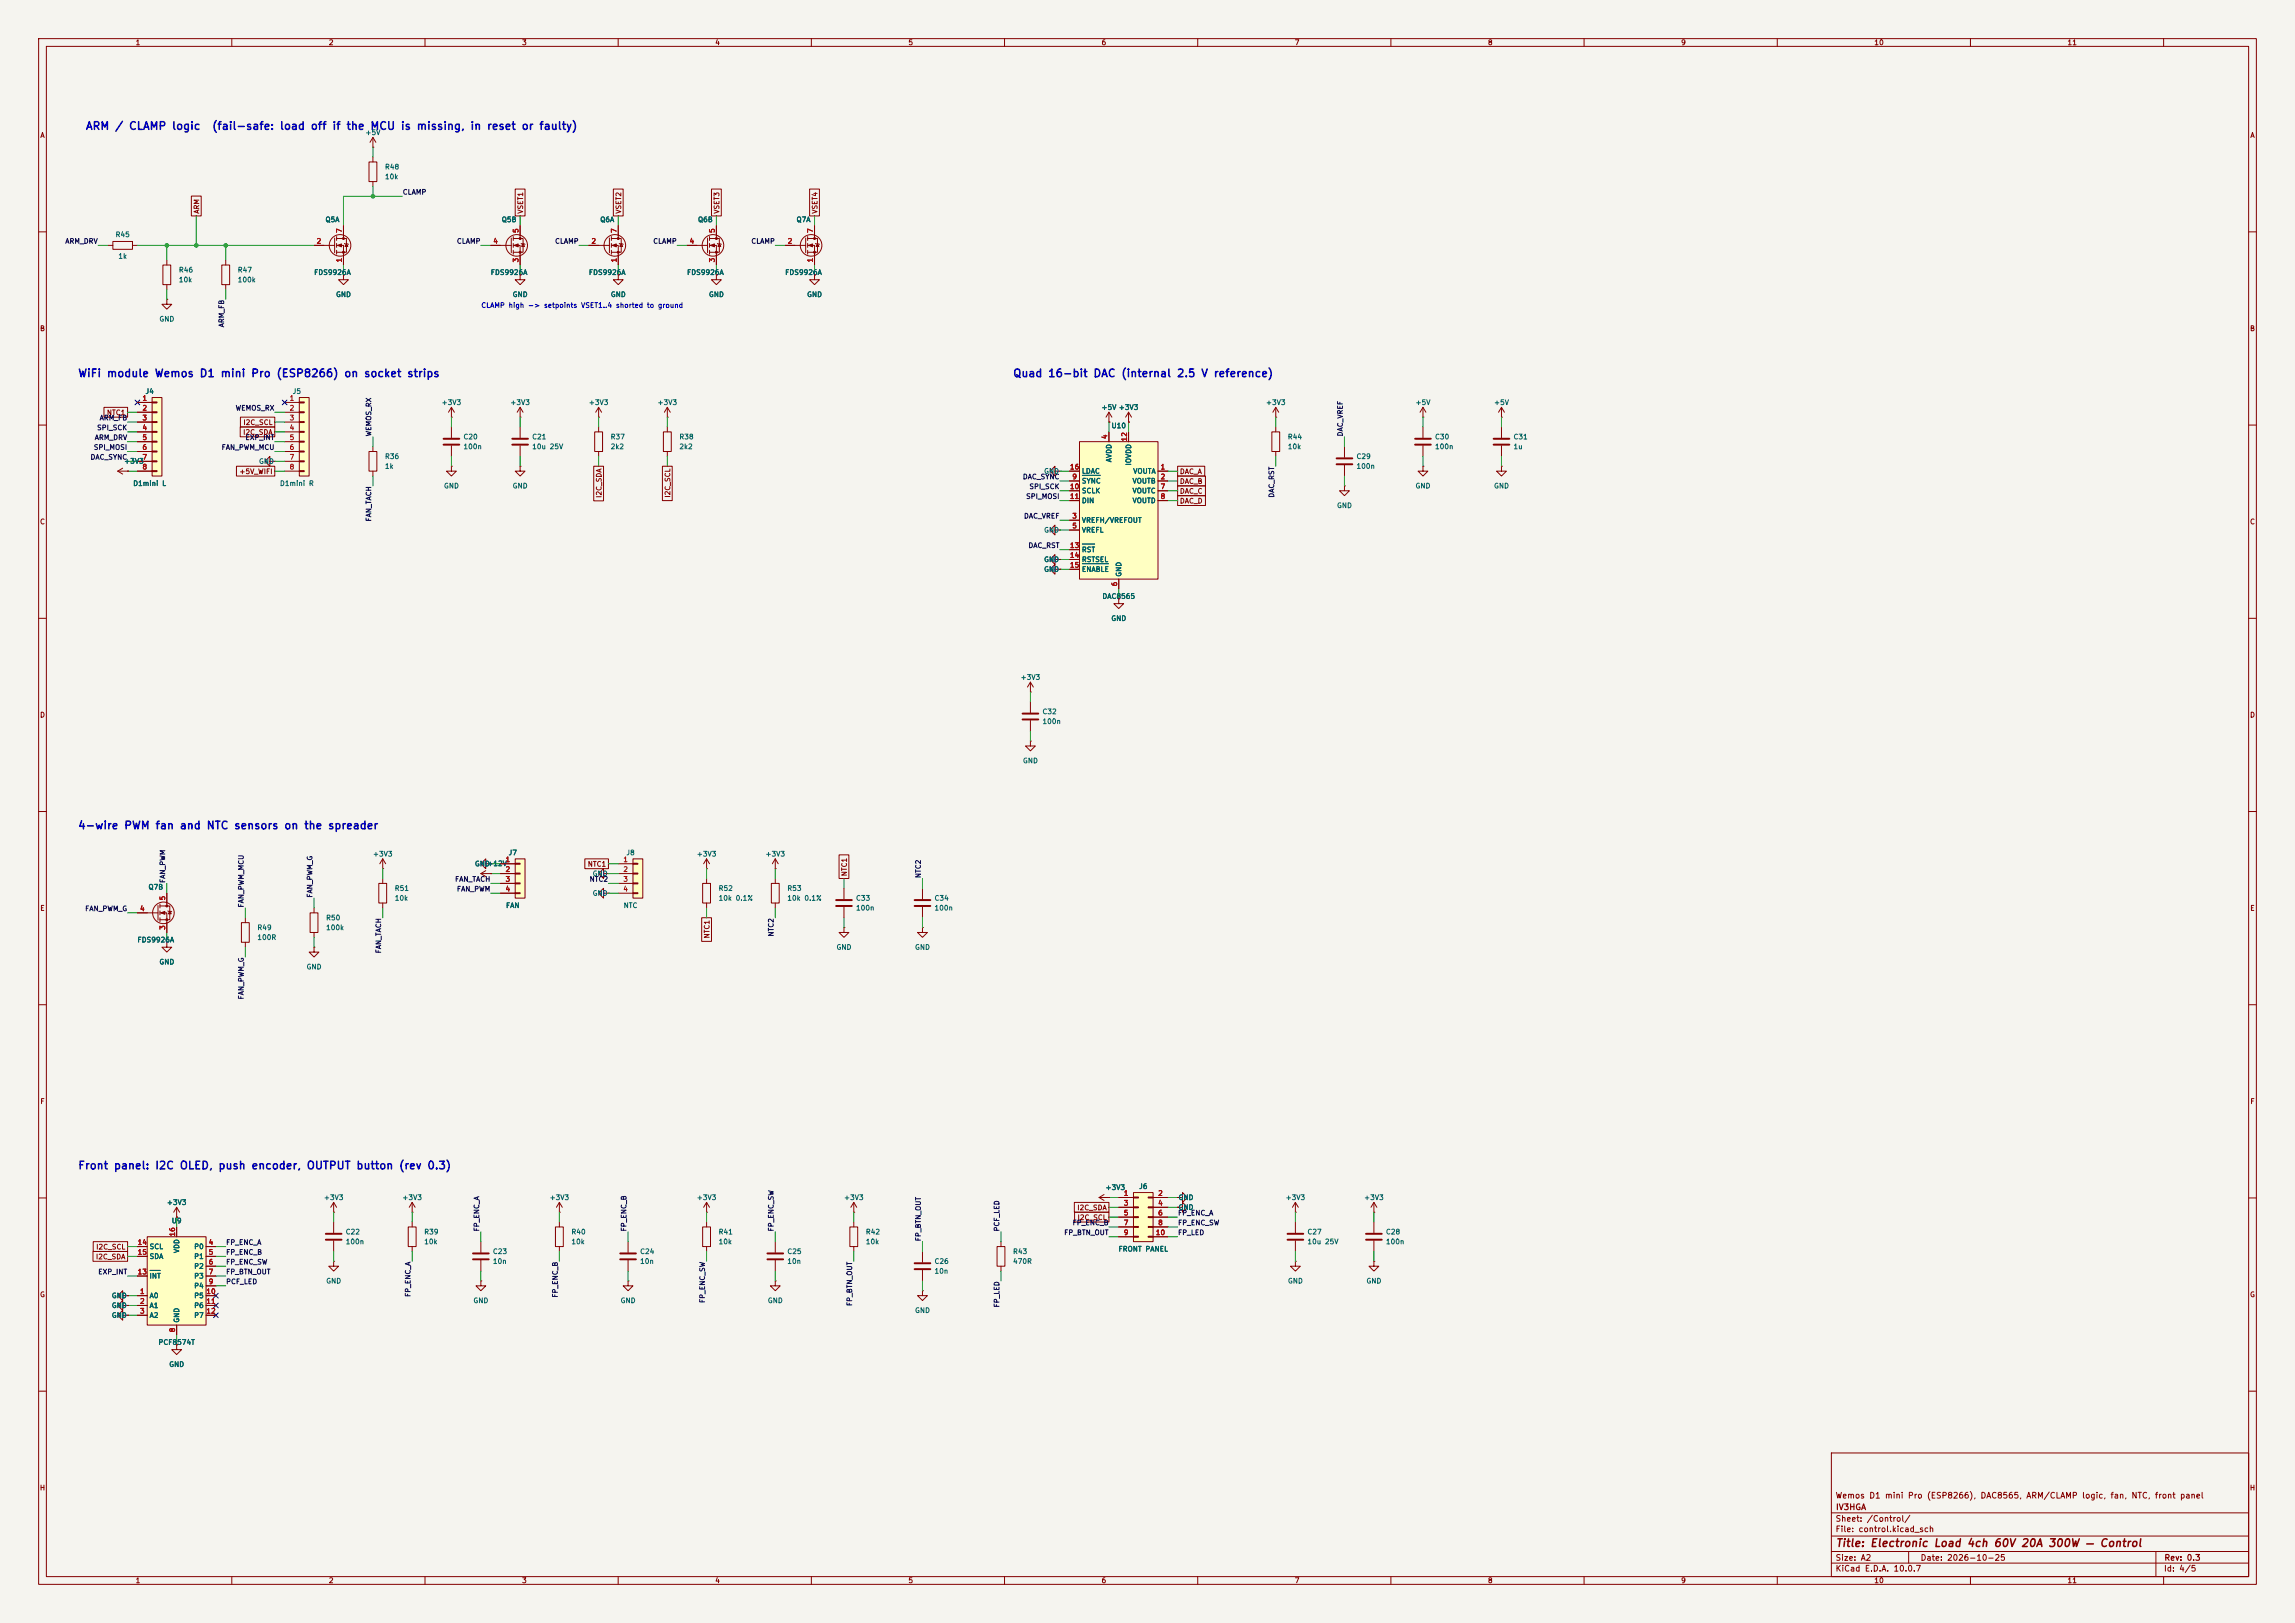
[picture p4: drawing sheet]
<svg xmlns="http://www.w3.org/2000/svg" width="594mm" height="420mm" viewBox="0 0 594 420" stroke-linecap="round" stroke-linejoin="round" font-family="sans-serif">
<defs><g id="words">
<g font-size="2" fill="#0000c2">
<text x="22.1" y="34.1">ARM / CLAMP logic</text>
<text x="54.7" y="34.1">(fail-safe: load off if the MCU is missing, in reset or faulty)</text>
<text x="20.1" y="98.1">WiFi module Wemos D1 mini Pro (ESP8266) on socket strips</text>
<text x="262.1" y="98.1">Quad 16-bit DAC (internal 2.5 V reference)</text>
<text x="20.1" y="215.1">4-wire PWM fan and NTC sensors on the spreader</text>
<text x="20.1" y="303.1">Front panel: I2C OLED, push encoder, OUTPUT button (rev 0.3)</text>
</g>
<text font-size="2" fill="#840000" x="475" y="400.8">Title: Electronic Load 4ch 60V 20A 300W — Control</text>
<g font-size="1.5" fill="#840000">
<text x="475" y="388.1">Wemos D1 mini Pro (ESP8266), DAC8565, ARM/CLAMP logic, fan, NTC, front panel</text>
<text x="475" y="394.1">Sheet: /Control/</text>
<text x="475.1" y="391.1">IV3HGA</text>
<text x="475" y="396.8">File: control.kicad_sch</text>
<text x="475" y="407">KiCad E.D.A. 10.0.7</text>
<text x="475" y="404.2">Size: A2</text>
<text x="497" y="404.2">Date: 2026-10-25</text>
<text x="560" y="407">Id: 4/5</text>
<text x="560.1" y="404.2">Rev: 0.3</text>
</g>
<g font-size="1.3" fill="#840000">
<text x="35" y="12">1</text>
<text x="85" y="12">2</text>
<text x="135" y="12">3</text>
<text x="185" y="12">4</text>
<text x="235" y="12">5</text>
<text x="285" y="12">6</text>
<text x="335" y="12">7</text>
<text x="385" y="12">8</text>
<text x="435" y="12">9</text>
<text x="485" y="12">10</text>
<text x="535" y="12">11</text>
<text x="10.3" y="36">A</text>
<text x="582.3" y="36">A</text>
<text x="51.9" y="55.4" transform="rotate(-90 51.9 55.4)">ARM</text>
<text x="135.7" y="55.4" transform="rotate(-90 135.7 55.4)">VSET1</text>
<text x="161.1" y="55.4" transform="rotate(-90 161.1 55.4)">VSET2</text>
<text x="186.5" y="55.4" transform="rotate(-90 186.5 55.4)">VSET3</text>
<text x="211.9" y="55.4" transform="rotate(-90 211.9 55.4)">VSET4</text>
<text x="10.2" y="86">B</text>
<text x="582.2" y="86">B</text>
<text x="27.5" y="107.7">NTC1</text>
<text x="62.8" y="112.8">I2C_SDA</text>
<text x="62.9" y="110.3">I2C_SCL</text>
<text x="61.8" y="123">+5V_WIFI</text>
<text x="305.2" y="125.5">DAC_B</text>
<text x="305.2" y="123">DAC_A</text>
<text x="156" y="129" transform="rotate(-90 156 129)">I2C_SDA</text>
<text x="173.8" y="128.9" transform="rotate(-90 173.8 128.9)">I2C_SCL</text>
<text x="305.2" y="130.6">DAC_D</text>
<text x="305.2" y="128.1">DAC_C</text>
<text x="10.2" y="136">C</text>
<text x="582.2" y="136">C</text>
<text x="10.2" y="186">D</text>
<text x="582.2" y="186">D</text>
<text x="152" y="224.6">NTC1</text>
<text x="219.5" y="226.9" transform="rotate(-90 219.5 226.9)">NTC1</text>
<text x="10.3" y="236">E</text>
<text x="582.3" y="236">E</text>
<text x="183.9" y="243" transform="rotate(-90 183.9 243)">NTC1</text>
<text x="10.3" y="286">F</text>
<text x="582.3" y="286">F</text>
<text x="278.7" y="313.5">I2C_SDA</text>
<text x="278.8" y="316">I2C_SCL</text>
<text x="24.8" y="323.6">I2C_SCL</text>
<text x="24.7" y="326.2">I2C_SDA</text>
<text x="10.2" y="336">G</text>
<text x="582.2" y="336">G</text>
<text x="10.2" y="386">H</text>
<text x="582.2" y="386">H</text>
<text x="35" y="410">1</text>
<text x="85" y="410">2</text>
<text x="135" y="410">3</text>
<text x="185" y="410">4</text>
<text x="235" y="410">5</text>
<text x="285" y="410">6</text>
<text x="335" y="410">7</text>
<text x="385" y="410">8</text>
<text x="435" y="410">9</text>
<text x="485" y="410">10</text>
<text x="535" y="410">11</text>
</g>
<g font-size="1.3" fill="#006464">
<text x="94.5" y="35.3">+5V</text>
<text x="99.5" y="44.1">R48</text>
<text x="99.5" y="46.7">10k</text>
<text x="84.1" y="57.8">Q5A</text>
<text x="129.7" y="57.8">Q5B</text>
<text x="155.2" y="57.8">Q6A</text>
<text x="180.5" y="57.8">Q6B</text>
<text x="206" y="57.8">Q7A</text>
<text x="29.8" y="61.7">R45</text>
<text x="30.5" y="67.3">1k</text>
<text x="46.2" y="70.8">R46</text>
<text x="61.4" y="70.8">R47</text>
<text x="81.2" y="71.4">FDS9926A</text>
<text x="126.9" y="71.4">FDS9926A</text>
<text x="152.3" y="71.4">FDS9926A</text>
<text x="177.7" y="71.4">FDS9926A</text>
<text x="203.1" y="71.4">FDS9926A</text>
<text x="46.2" y="73.4">10k</text>
<text x="61.4" y="73.4">100k</text>
<text x="86.8" y="77.2">GND</text>
<text x="132.6" y="77.2">GND</text>
<text x="158" y="77.2">GND</text>
<text x="183.4" y="77.2">GND</text>
<text x="208.8" y="77.2">GND</text>
<text x="41.1" y="83.5">GND</text>
<text x="37.5" y="102.2">J4</text>
<text x="75.6" y="102.2">J5</text>
<text x="114.2" y="105.1">+3V3</text>
<text x="132" y="105.1">+3V3</text>
<text x="152.3" y="105.1">+3V3</text>
<text x="170.1" y="105.1">+3V3</text>
<text x="285" y="106.4">+5V +3V3</text>
<text x="327.5" y="105.1">+3V3</text>
<text x="366.2" y="105.1">+5V</text>
<text x="386.6" y="105.1">+5V</text>
<text x="119.8" y="114">C20</text>
<text x="137.6" y="114">C21</text>
<text x="157.9" y="114">R37</text>
<text x="175.7" y="114">R38</text>
<text x="287.6" y="111.1">U10</text>
<text x="333.2" y="114">R44</text>
<text x="371.3" y="114">C30</text>
<text x="391.6" y="114">C31</text>
<text x="99.5" y="119.1">R36</text>
<text x="119.8" y="116.5">100n</text>
<text x="137.6" y="116.5">10u 25V</text>
<text x="157.9" y="116.5">2k2</text>
<text x="175.7" y="116.5">2k2</text>
<text x="288" y="119.8" transform="rotate(-90 288 119.8)">AVDD</text>
<text x="333.2" y="116.5">10k</text>
<text x="351" y="119.1">C29</text>
<text x="371.3" y="116.5">100n</text>
<text x="391.6" y="116.5">1u</text>
<text x="32" y="120.3">+3V3</text>
<text x="66.9" y="120.3">GND</text>
<text x="99.5" y="121.6">1k</text>
<text x="270.1" y="122.9">GND</text>
<text x="279.9" y="125.4">SYNC</text>
<text x="279.9" y="122.9">LDAC</text>
<text x="293" y="125.4">VOUTB</text>
<text x="293.1" y="120.6" transform="rotate(-90 293.1 120.6)">IOVDD</text>
<text x="293.2" y="122.9">VOUTA</text>
<text x="351" y="121.6">100n</text>
<text x="34.3" y="126.1">D1mini L</text>
<text x="72.3" y="126.1">D1mini R</text>
<text x="114.8" y="126.7">GND</text>
<text x="132.6" y="126.7">GND</text>
<text x="279.9" y="128">SCLK</text>
<text x="279.9" y="130.5">DIN</text>
<text x="293" y="128">VOUTC</text>
<text x="293" y="130.5">VOUTD</text>
<text x="345.9" y="131.8">GND</text>
<text x="366.2" y="126.7">GND</text>
<text x="386.6" y="126.7">GND</text>
<text x="279.9" y="135.6">VREFH/VREFOUT</text>
<text x="270.1" y="138.1">GND</text>
<text x="279.9" y="138.1">VREFL</text>
<text x="279.9" y="143.2">RST</text>
<text x="270.1" y="145.7">GND</text>
<text x="270.1" y="148.3">GND</text>
<text x="279.9" y="145.7">RSTSEL</text>
<text x="279.9" y="148.3">ENABLE</text>
<text x="290.5" y="149.4" transform="rotate(-90 290.5 149.4)">GND</text>
<text x="285.2" y="155.3">DAC8565</text>
<text x="287.5" y="161">GND</text>
<text x="264" y="176.2">+3V3</text>
<text x="269.7" y="185.1">C32</text>
<text x="269.7" y="187.7">100n</text>
<text x="264.6" y="197.8">GND</text>
<text x="96.4" y="221.9">+3V3</text>
<text x="131.5" y="221.6">J7</text>
<text x="162" y="221.6">J8</text>
<text x="180.2" y="221.9">+3V3</text>
<text x="198" y="221.9">+3V3</text>
<text x="122.8" y="224.5">GND</text>
<text x="126" y="224.4">+12V</text>
<text x="153.3" y="227">GND</text>
<text x="38.3" y="230.5">Q7B</text>
<text x="102" y="230.8">R51</text>
<text x="102" y="233.4">10k</text>
<text x="153.3" y="232.1">GND</text>
<text x="185.9" y="230.8">R52</text>
<text x="185.9" y="233.4">10k 0.1%</text>
<text x="203.6" y="230.8">R53</text>
<text x="203.6" y="233.4">10k 0.1%</text>
<text x="221.4" y="233.4">C33</text>
<text x="241.7" y="233.4">C34</text>
<text x="84.3" y="238.5">R50</text>
<text x="130.8" y="235.3">FAN</text>
<text x="161.3" y="235.3">NTC</text>
<text x="221.4" y="235.9">100n</text>
<text x="241.7" y="235.9">100n</text>
<text x="35.4" y="244.2">FDS9926A</text>
<text x="66.5" y="241">R49</text>
<text x="66.5" y="243.5">100R</text>
<text x="84.3" y="241">100k</text>
<text x="41.1" y="249.9">GND</text>
<text x="79.2" y="251.2">GND</text>
<text x="216.4" y="246.1">GND</text>
<text x="236.7" y="246.1">GND</text>
<text x="83.7" y="310.8">+3V3</text>
<text x="104" y="310.8">+3V3</text>
<text x="142.1" y="310.8">+3V3</text>
<text x="180.2" y="310.8">+3V3</text>
<text x="218.3" y="310.8">+3V3</text>
<text x="286" y="308.2">+3V3</text>
<text x="294.7" y="308">J6</text>
<text x="304.9" y="310.8">GND</text>
<text x="332.6" y="310.8">+3V3</text>
<text x="352.9" y="310.8">+3V3</text>
<text x="43.1" y="312.1">+3V3</text>
<text x="44.3" y="316.9">U9</text>
<text x="304.9" y="313.4">GND</text>
<text x="38.6" y="323.5">SCL</text>
<text x="50.1" y="323.5">P0</text>
<text x="89.3" y="319.7">C22</text>
<text x="89.3" y="322.3">100n</text>
<text x="109.7" y="319.7">R39</text>
<text x="109.7" y="322.3">10k</text>
<text x="147.8" y="319.7">R40</text>
<text x="147.8" y="322.3">10k</text>
<text x="185.9" y="319.7">R41</text>
<text x="185.9" y="322.3">10k</text>
<text x="224" y="319.7">R42</text>
<text x="224" y="322.3">10k</text>
<text x="338.3" y="319.7">C27</text>
<text x="338.3" y="322.3">10u 25V</text>
<text x="358.6" y="319.7">C28</text>
<text x="358.6" y="322.3">100n</text>
<text x="38.6" y="326.1">SDA</text>
<text x="46.7" y="324.4" transform="rotate(-90 46.7 324.4)">VDD</text>
<text x="50.1" y="326.1">P1</text>
<text x="50.1" y="328.6">P2</text>
<text x="127.4" y="324.8">C23</text>
<text x="127.4" y="327.4">10n</text>
<text x="165.5" y="324.8">C24</text>
<text x="165.5" y="327.4">10n</text>
<text x="203.6" y="324.8">C25</text>
<text x="203.6" y="327.4">10n</text>
<text x="241.7" y="327.4">C26</text>
<text x="241.7" y="329.9">10n</text>
<text x="262.1" y="324.8">R43</text>
<text x="262.1" y="327.4">470R</text>
<text x="289.4" y="324.2">FRONT PANEL</text>
<text x="38.6" y="331.2">INT</text>
<text x="50.1" y="331.2">P3</text>
<text x="50.1" y="333.7">P4</text>
<text x="84.3" y="332.4">GND</text>
<text x="333.2" y="332.4">GND</text>
<text x="353.5" y="332.4">GND</text>
<text x="28.8" y="341.3">GND</text>
<text x="28.8" y="338.8">GND</text>
<text x="28.8" y="336.2">GND</text>
<text x="38.6" y="336.2">A0</text>
<text x="38.6" y="338.8">A1</text>
<text x="38.6" y="341.3">A2</text>
<text x="50.1" y="336.2">P5</text>
<text x="50.1" y="338.8">P6</text>
<text x="50.1" y="341.3">P7</text>
<text x="122.4" y="337.5">GND</text>
<text x="160.5" y="337.5">GND</text>
<text x="198.6" y="337.5">GND</text>
<text x="236.7" y="340.1">GND</text>
<text x="46.7" y="342.4" transform="rotate(-90 46.7 342.4)">GND</text>
<text x="40.9" y="348.3">PCF8574T</text>
<text x="43.7" y="354">GND</text>
</g>
<g font-size="1.3" fill="#0f0f0f">
<text x="104.1" y="50.7">CLAMP</text>
<text x="16.8" y="63.4">ARM_DRV</text>
<text x="118.1" y="63.4">CLAMP</text>
<text x="143.5" y="63.4">CLAMP</text>
<text x="168.9" y="63.4">CLAMP</text>
<text x="194.3" y="63.4">CLAMP</text>
<text x="58.3" y="84.8" transform="rotate(-90 58.3 84.8)">ARM_FB</text>
<text x="60.9" y="106.6">WEMOS_RX</text>
<text x="25" y="111.6">SPI_SCK</text>
<text x="25.7" y="109.1">ARM_FB</text>
<text x="96.4" y="113.1" transform="rotate(-90 96.4 113.1)">WEMOS_RX</text>
<text x="347.9" y="113.1" transform="rotate(-90 347.9 113.1)">DAC_VREF</text>
<text x="23.3" y="119.3">DAC_SYNC</text>
<text x="24.1" y="116.7">SPI_MOSI</text>
<text x="24.4" y="114.2">ARM_DRV</text>
<text x="57.2" y="116.7">FAN_PWM_MCU</text>
<text x="63.4" y="114.2">EXP_INT</text>
<text x="264.6" y="124.3">DAC_SYNC</text>
<text x="265.4" y="129.4">SPI_MOSI</text>
<text x="266.3" y="126.9">SPI_SCK</text>
<text x="330.1" y="128.9" transform="rotate(-90 330.1 128.9)">DAC_RST</text>
<text x="96.4" y="135.1" transform="rotate(-90 96.4 135.1)">FAN_TACH</text>
<text x="264.9" y="134.5">DAC_VREF</text>
<text x="266" y="142.1">DAC_RST</text>
<text x="238.6" y="227.4" transform="rotate(-90 238.6 227.4)">NTC2</text>
<text x="43.1" y="228.6" transform="rotate(-90 43.1 228.6)">FAN_PWM</text>
<text x="81.2" y="232.4" transform="rotate(-90 81.2 232.4)">FAN_PWM_G</text>
<text x="117.6" y="228.5">FAN_TACH</text>
<text x="118.1" y="231">FAN_PWM</text>
<text x="152.5" y="228.5">NTC2</text>
<text x="21.9" y="236.1">FAN_PWM_G</text>
<text x="63.4" y="235" transform="rotate(-90 63.4 235)">FAN_PWM_MCU</text>
<text x="200.5" y="242.5" transform="rotate(-90 200.5 242.5)">NTC2</text>
<text x="98.9" y="246.8" transform="rotate(-90 98.9 246.8)">FAN_TACH</text>
<text x="63.4" y="258.8" transform="rotate(-90 63.4 258.8)">FAN_PWM_G</text>
<text x="277.5" y="317.4">FP_ENC_B</text>
<text x="304.8" y="314.8">FP_ENC_A</text>
<text x="304.8" y="317.4">FP_ENC_SW</text>
<text x="58.4" y="322.5">FP_ENC_A</text>
<text x="124.3" y="318.8" transform="rotate(-90 124.3 318.8)">FP_ENC_A</text>
<text x="162.4" y="318.8" transform="rotate(-90 162.4 318.8)">FP_ENC_B</text>
<text x="200.5" y="318.8" transform="rotate(-90 200.5 318.8)">FP_ENC_SW</text>
<text x="238.6" y="321.3" transform="rotate(-90 238.6 321.3)">FP_BTN_OUT</text>
<text x="259" y="318.8" transform="rotate(-90 259 318.8)">PCF_LED</text>
<text x="275.3" y="319.9">FP_BTN_OUT</text>
<text x="304.8" y="319.9">FP_LED</text>
<text x="58.4" y="325">FP_ENC_B</text>
<text x="58.4" y="327.5">FP_ENC_SW</text>
<text x="25.3" y="330.1">EXP_INT</text>
<text x="58.4" y="330.1">FP_BTN_OUT</text>
<text x="58.4" y="332.6">PCF_LED</text>
<text x="106.6" y="335.7" transform="rotate(-90 106.6 335.7)">FP_ENC_A</text>
<text x="144.7" y="335.9" transform="rotate(-90 144.7 335.9)">FP_ENC_B</text>
<text x="182.8" y="337.3" transform="rotate(-90 182.8 337.3)">FP_ENC_SW</text>
<text x="220.9" y="338.1" transform="rotate(-90 220.9 338.1)">FP_BTN_OUT</text>
<text x="259" y="338.5" transform="rotate(-90 259 338.5)">FP_LED</text>
</g>
<g font-size="1.3" fill="#a90000">
<text x="81.8" y="63.4">2</text>
<text x="88.8" y="60.4" transform="rotate(-90 88.8 60.4)">7</text>
<text x="127.5" y="63.4">4</text>
<text x="134.5" y="60.4" transform="rotate(-90 134.5 60.4)">5</text>
<text x="152.9" y="63.4">2</text>
<text x="159.9" y="60.4" transform="rotate(-90 159.9 60.4)">7</text>
<text x="178.3" y="63.4">4</text>
<text x="185.3" y="60.4" transform="rotate(-90 185.3 60.4)">5</text>
<text x="203.7" y="63.4">2</text>
<text x="210.7" y="60.4" transform="rotate(-90 210.7 60.4)">7</text>
<text x="88.8" y="68" transform="rotate(-90 88.8 68)">1</text>
<text x="134.5" y="68" transform="rotate(-90 134.5 68)">3</text>
<text x="159.9" y="68" transform="rotate(-90 159.9 68)">1</text>
<text x="185.3" y="68" transform="rotate(-90 185.3 68)">3</text>
<text x="210.7" y="68" transform="rotate(-90 210.7 68)">1</text>
<text x="36.7" y="104">1</text>
<text x="36.7" y="106.5">2</text>
<text x="74.8" y="104">1</text>
<text x="74.8" y="106.5">2</text>
<text x="36.7" y="109.1">3</text>
<text x="36.7" y="111.6">4</text>
<text x="74.8" y="109.1">3</text>
<text x="74.8" y="111.6">4</text>
<text x="286.9" y="113.8" transform="rotate(-90 286.9 113.8)">4</text>
<text x="36.7" y="114.2">5</text>
<text x="36.7" y="116.7">6</text>
<text x="36.7" y="119.2">7</text>
<text x="74.8" y="114.2">5</text>
<text x="74.8" y="116.7">6</text>
<text x="74.8" y="119.2">7</text>
<text x="292" y="114.4" transform="rotate(-90 292 114.4)">12</text>
<text x="36.7" y="121.8">8</text>
<text x="74.8" y="121.8">8</text>
<text x="276.8" y="121.8">16</text>
<text x="277.4" y="124.3">9</text>
<text x="300.3" y="121.8">1</text>
<text x="300.3" y="124.3">2</text>
<text x="276.8" y="126.9">10</text>
<text x="276.8" y="129.4">11</text>
<text x="300.3" y="126.9">7</text>
<text x="300.3" y="129.4">8</text>
<text x="277.4" y="134.5">3</text>
<text x="277.4" y="137">5</text>
<text x="276.8" y="142.1">13</text>
<text x="276.8" y="144.6">14</text>
<text x="276.8" y="147.2">15</text>
<text x="289.4" y="151.9" transform="rotate(-90 289.4 151.9)">6</text>
<text x="130.7" y="223.4">1</text>
<text x="130.7" y="225.9">2</text>
<text x="161.2" y="223.4">1</text>
<text x="161.2" y="225.9">2</text>
<text x="43" y="233.1" transform="rotate(-90 43 233.1)">5</text>
<text x="130.7" y="228.5">3</text>
<text x="130.7" y="231">4</text>
<text x="161.2" y="228.5">3</text>
<text x="161.2" y="231">4</text>
<text x="36.1" y="236.1">4</text>
<text x="43" y="240.8" transform="rotate(-90 43 240.8)">3</text>
<text x="290.7" y="309.7">1</text>
<text x="299.6" y="309.7">2</text>
<text x="290.7" y="312.3">3</text>
<text x="290.7" y="314.8">5</text>
<text x="290.7" y="317.4">7</text>
<text x="299.6" y="312.3">4</text>
<text x="299.6" y="314.8">6</text>
<text x="299.6" y="317.4">8</text>
<text x="35.5" y="322.4">14</text>
<text x="45.6" y="320.1" transform="rotate(-90 45.6 320.1)">16</text>
<text x="53.9" y="322.4">4</text>
<text x="290.7" y="319.9">9</text>
<text x="299" y="319.9">10</text>
<text x="35.5" y="325">15</text>
<text x="53.9" y="325">5</text>
<text x="53.9" y="327.5">6</text>
<text x="35.5" y="330.1">13</text>
<text x="36.1" y="335.1">1</text>
<text x="53.3" y="335.1">10</text>
<text x="53.9" y="330.1">7</text>
<text x="53.9" y="332.6">9</text>
<text x="36.1" y="337.7">2</text>
<text x="36.1" y="340.2">3</text>
<text x="53.3" y="337.7">11</text>
<text x="53.3" y="340.2">12</text>
<text x="45.6" y="344.9" transform="rotate(-90 45.6 344.9)">8</text>
</g>
<text font-size="1.3" fill="#0000c2" x="124.4" y="80">CLAMP high -&gt; setpoints VSET1..4 shorted to ground</text>
</g></defs>
<path d="M0 0h594v420h-594z" fill="#f5f4ef" stroke="#f5f4ef" stroke-width=".26"/>
<g fill="none" stroke="#840000" stroke-width=".26">
<path d="M10 10h574v400h-574zM12 12h570v396h-570zM60 10v2M110 10v2M160 10v2M210 10v2M260 10v2M310 10v2M360 10v2M410 10v2M460 10v2M510 10v2"/>
<path d="M560 10v2M96.5 38.1h.1M96.5 35.6l-.7 1.2M96.5 35.6l.8 1.2M96.5 35.6v2.5M88.9 58.4v3.3M10 60h2M27.9 63.5h1.3M29.2 62.5h5.1v2h-5.1zM34.3 63.5h1.3M42.2 68.6h2v5.1h-2zM43.2 77.5v1.2h1.2l-1.2 1.3-1.3-1.3h1.3"/>
<path d="M43.2 77.5h.1M43.2 67.3v1.3M43.2 73.7v1.2M57.4 68.6h2v5.1h-2zM58.4 67.3v1.3M58.4 73.7v1.2M81.3 63.5h5.3M86.6 61.6v3.8M87.1 61.7h2.6v3.6h-2.6M87.1 63.5h1.8v5.1M87.1 61.2v1M87.1 63v1"/>
<path d="M87.1 64.8v1M88.9 71.1v1.3h1.3l-1.3 1.3-1.3-1.3h1.3M88.9 71.1h.1M89.2 63l1 .2M89.7 63.1l.3 .7h-.7zM582 60h2M10 110h2M582 110h2M30.5 121.9l1.2 .8M30.5 121.9h2.5M31.7 121.2l-1.2 .7M33 121.9h.1"/>
<path d="M10 160h2M582 160h2M10 210h2M582 210h2M10 260h2M582 260h2M10 310h2M143.8 317.5h2v5.1h-2zM144.8 313.7h.1M144.8 311.2v2.5M144.8 316.2v1.3M144.8 311.2l-.8 1.2"/>
<path d="M144.8 311.2l.7 1.2M582 310h2M124.5 321.3v2.8M124.5 326.1v2.8M144.8 322.6v1.3M162.6 331.5v1.2h1.2l-1.2 1.3-1.3-1.3h1.3M162.6 331.5h.1M162.6 321.3v2.8M162.6 326.1v2.8M10 360h2M474 376h108v32h-108zM582 360h2"/>
<path d="M474 397.5h108M474 391.5h108M60 408v2M110 408v2M160 408v2M210 408v2M260 408v2M310 408v2M360 408v2M410 408v2M460 408v2M474 404.5h108"/>
<path d="M474 401.5h108M494 401.5v3M510 408v2M558 401.5v6.5M560 408v2"/>
<circle cx="88" cy="63.5" r="2.79"/>
</g>
<path d="M122.4 324.4h4.1M122.4 325.9h4.1M160.5 324.4h4.1M160.5 325.9h4.1" fill="none" stroke="#840000" stroke-width=".51"/>
<g fill="#840000" stroke="#840000" stroke-width=".26">
<path d="M87.4 63.5l1-.4v.8z"/>
<circle cx="88.9" cy="61.7" r=".25"/>
<circle cx="88.9" cy="65.3" r=".25"/>
</g>
<path d="M39.4 102.9h2.5v20.3h-2.5z" fill="#ffffc2"/>
<g fill="none" stroke="#840000" stroke-width=".26">
<path d="M134.6 58.4v3.3M127 63.5h5.3M132.3 61.6v3.8M132.8 61.7h2.6v3.6h-2.6M132.8 63.5h1.8v5.1M132.8 61.2v1M132.8 63v1M132.8 64.8v1M134.9 63l1 .2M135.4 63.1l.4 .7h-.8zM35.6 104.1h3.8M35.6 106.7h3.8"/>
<path d="M35.6 109.2h3.8M35.6 111.8h3.8M35.6 114.3h3.8M35.6 116.8h3.8M35.6 119.4h3.8M39.4 102.9h2.5v20.3h-2.5zM39.4 104h1.2v.3h-1.2zM39.4 106.6h1.2v.2h-1.2zM39.4 109.1h1.2v.2h-1.2zM39.4 111.6h1.2v.3h-1.2zM39.4 114.2h1.2v.2h-1.2zM39.4 116.7h1.2v.3h-1.2z"/>
<path d="M39.4 119.3h1.2v.2h-1.2zM116.8 108h.1M116.8 105.4l-.7 1.3M116.8 105.4l.8 1.3M116.8 105.4v2.6M116.8 110.5v2.8M116.8 115.3v2.8M134.6 108h.1M134.6 105.4v2.6M134.6 110.5v2.8M134.6 115.3v2.8M134.6 105.4l-.7 1.3"/>
<path d="M134.6 105.4l.8 1.3M153.9 111.8h2.1v5h-2.1zM154.9 110.5v1.3M154.9 116.8v1.3M35.6 121.9h3.8M39.4 121.8h1.2v.2h-1.2zM116.8 120.7v1.2h1.3l-1.3 1.3-1.2-1.3h1.2M116.8 120.7h.1M80.3 236.2h2v5.1h-2zM81.3 235v1.2M125.7 223.5v-1.2l-1.2 1.2 1.2 1.3v-1.3h1.3M127 223.5h.1"/>
<path d="M81.3 241.3v1.3M45.7 315h.1M45.7 312.4l-.7 1.3M45.7 312.4l.8 1.3M45.7 312.4v2.6M86.4 313.7h.1M86.4 311.2l-.8 1.2M86.4 311.2l.7 1.2M86.4 311.2v2.5M105.7 317.5h2v5.1h-2zM106.7 313.7h.1M106.7 311.2v2.5"/>
<path d="M106.7 316.2v1.3M106.7 311.2l-.8 1.2M106.7 311.2l.7 1.2M31.7 337.8v-1.2l-1.2 1.2 1.2 1.3v-1.3h1.3M33 337.8h.1M106.7 322.6v1.3M124.5 331.5v1.2h1.2l-1.2 1.3-1.3-1.3h1.3M124.5 331.5h.1M31.7 340.4v-1.3l-1.2 1.3 1.2 1.2v-1.2h1.3M33 340.4h.1M45.7 348v1.3h1.3l-1.3 1.2-1.3-1.2h1.3M45.7 348h.1"/>
<circle cx="133.7" cy="63.5" r="2.79"/>
</g>
<g fill="#840000" stroke="#840000" stroke-width=".26">
<path d="M133.1 63.5l1-.4v.8z"/>
<circle cx="134.6" cy="61.7" r=".25"/>
<circle cx="134.6" cy="65.3" r=".25"/>
</g>
<path d="M114.8 113.5h4.1M114.8 115.1h4.1M132.6 113.5h4.1M132.6 115.1h4.1" fill="none" stroke="#840000" stroke-width=".51"/>
<path d="M163.8 222.3h2.6v10.1h-2.6z" fill="#ffffc2"/>
<path d="M160 223.5h3.8M160 226.1h3.8M160 228.6h3.8M160 231.1h3.8M163.8 222.3h2.6v10.1h-2.6zM163.8 223.4h1.3v.2h-1.3zM163.8 225.9h1.3v.3h-1.3zM163.8 228.5h1.3v.2h-1.3zM163.8 231h1.3v.3h-1.3z" fill="none" stroke="#840000" stroke-width=".26"/>
<path d="M133.3 222.3h2.6v10.1h-2.6z" fill="#ffffc2"/>
<g fill="none" stroke="#840000" stroke-width=".26">
<path d="M95.5 41.9h2v5.1h-2zM96.5 40.6v1.3M96.5 47v1.3M287 109.2h.1M287 106.7l-.7 1.3M287 106.7l.8 1.3M287 106.7v2.5M134.6 120.7v1.2h1.3l-1.3 1.3-1.3-1.3h1.3M134.6 120.7h.1M273 121.9v-1.2l-1.2 1.2 1.2 1.3v-1.3h1.3M274.3 121.9h.1M289.6 154.9v1.3h1.2l-1.2 1.3-1.3-1.3h1.3"/>
<path d="M289.6 154.9h.1M35.6 236.2h5.3M40.9 234.3v3.8M41.4 234.4h2.5v3.6h-2.5M41.4 236.2h1.8v5.1M41.4 233.9v1.1M41.4 235.7v1M41.4 237.5v1M43.2 231.1v3.3M43.4 235.7l1 .3M43.9 235.8l.4 .7h-.7zM62.5 238.8h2v5h-2z"/>
<path d="M63.5 237.5v1.3M98 228.6h2.1v5.1h-2.1zM99.1 224.8h.1M99.1 222.3v2.5M99.1 227.3v1.3M99.1 233.7v1.3M99.1 222.3l-.8 1.2M99.1 222.3l.7 1.2M124.5 226.1h2.5M124.5 226.1l1.2 .7M125.7 225.3l-1.2 .8M127 226.1h.1"/>
<path d="M129.5 223.5h3.8M129.5 226.1h3.8M129.5 228.6h3.8M129.5 231.1h3.8M133.3 222.3h2.6v10.1h-2.6zM133.3 223.4h1.3v.2h-1.3zM133.3 225.9h1.3v.3h-1.3zM133.3 228.5h1.3v.2h-1.3zM133.3 231h1.3v.3h-1.3zM156.2 226.1v-1.3l-1.3 1.3 1.3 1.2v-1.2h1.3M156.2 231.1v-1.2l-1.3 1.2 1.3 1.3v-1.3h1.3M157.5 226.1h.1"/>
<path d="M157.5 231.1h.1M181.9 228.6h2v5.1h-2zM182.9 224.8h.1M182.9 222.3l-.8 1.2M182.9 222.3l.7 1.2M182.9 222.3v2.5M182.9 227.3v1.3M182.9 233.7v1.3M199.6 228.6h2.1v5.1h-2.1zM200.7 224.8h.1M200.7 222.3l-.8 1.2M200.7 222.3l.7 1.2"/>
<path d="M200.7 222.3v2.5M200.7 227.3v1.3M200.7 233.7v1.3M218.4 229.9v2.8M218.4 234.7v2.8M238.8 229.9v2.8M238.8 234.7v2.8M43.2 243.8v1.3h1.2l-1.2 1.3-1.3-1.3h1.3M43.2 243.8h.1M63.5 243.8v1.3M81.3 245.1v1.3h1.2l-1.2 1.3-1.3-1.3h1.3M81.3 245.1h.1"/>
<path d="M218.4 240v1.3h1.3l-1.3 1.3-1.2-1.3h1.2M218.4 240h.1M238.8 240v1.3h1.2l-1.2 1.3-1.3-1.3h1.3M238.8 240h.1M181.9 317.5h2v5.1h-2zM182.9 313.7h.1M182.9 311.2v2.5M182.9 316.2v1.3M182.9 311.2l-.8 1.2M182.9 311.2l.7 1.2M220 317.5h2v5.1h-2zM221 313.7h.1"/>
<path d="M221 311.2v2.5M221 316.2v1.3M221 311.2l-.8 1.2M221 311.2l.7 1.2M335.3 313.7h.1M335.3 311.2v2.5M335.3 316.2v2.8M335.3 311.2l-.8 1.2M335.3 311.2l.7 1.2M355.6 313.7h.1M355.6 311.2l-.8 1.2M355.6 311.2l.8 1.2"/>
<path d="M355.6 311.2v2.5M31.7 335.3v-1.3l-1.2 1.3 1.2 1.3v-1.3h1.3M33 335.3h.1M182.9 322.6v1.3M200.7 331.5v1.2h1.2l-1.2 1.3-1.3-1.3h1.3M200.7 331.5h.1M200.7 321.3v2.8M200.7 326.1v2.8M221 322.6v1.3M238.8 334v1.3h1.2l-1.2 1.3-1.3-1.3h1.3M238.8 334h.1M238.8 323.9v2.7"/>
<path d="M238.8 328.7v2.8M258.1 322.6h2v5.1h-2zM259.1 321.3v1.3M259.1 327.7v1.2M335.3 321.1v2.8"/>
<circle cx="42.3" cy="236.2" r="2.79"/>
</g>
<path d="M216.4 232.9h4.1M216.4 234.4h4.1M236.7 232.9h4.1M236.7 234.4h4.1M333.2 319.3h4.1M198.6 324.4h4.1M198.6 325.9h4.1M236.7 326.9h4.1M236.7 328.4h4.1M333.2 320.8h4.1" fill="none" stroke="#840000" stroke-width=".51"/>
<g fill="#840000" stroke="#840000" stroke-width=".26">
<path d="M41.7 236.2l1-.4v.8z"/>
<circle cx="43.2" cy="234.4" r=".25"/>
<circle cx="43.2" cy="238" r=".25"/>
</g>
<path d="M279.4 114.3h20.3v35.6h-20.3z" fill="#ffffc2"/>
<g fill="none" stroke="#840000" stroke-width=".26">
<path d="M279.4 114.3h20.3v35.6h-20.3zM287 111.8v2.5M292.1 111.8v2.5M329.2 111.8h2v5h-2zM330.2 108h.1M330.2 105.4v2.6M330.2 110.5v1.3M330.2 116.8v1.3M330.2 105.4l-.8 1.3M330.2 105.4l.8 1.3M348 115.6v2.8M368.3 108h.1"/>
<path d="M368.3 105.4v2.6M368.3 110.5v2.8M368.3 115.3v2.8M368.3 105.4l-.8 1.3M368.3 105.4l.8 1.3M273 137.2v-1.3l-1.2 1.3 1.2 1.2v-1.2h1.3M274.3 137.2h.1M276.9 121.9h2.5M276.9 124.5h2.5M276.9 134.6h2.5M276.9 137.2h2.5M276.9 127h2.5"/>
<path d="M276.9 129.5h2.5M299.7 121.9h2.6M299.7 124.5h2.6M299.7 127h2.6M299.7 129.5h2.6M348 125.7v1.3h1.2l-1.2 1.3-1.3-1.3h1.3M348 125.7h.1M348 120.4v2.8M368.3 120.7v1.2h1.3l-1.3 1.3-1.3-1.3h1.3M368.3 120.7h.1M273 144.8v-1.3l-1.2 1.3 1.2 1.3v-1.3h1.3M273 147.3v-1.2l-1.2 1.2 1.2 1.3v-1.3h1.3"/>
<path d="M274.3 144.8h.1M274.3 147.3h.1M276.9 142.2h2.5M276.9 144.8h2.5M276.9 147.3h2.5M289.6 149.9v2.5M266.7 179.1h.1M266.7 176.5v2.6M266.7 176.5l-.8 1.3M266.7 176.5l.8 1.3M266.7 191.8v1.2h1.3l-1.3 1.3-1.3-1.3h1.3M266.7 191.8h.1"/>
<path d="M266.7 181.6v2.8M266.7 186.4v2.8M284.5 309.9l1.2 .7M284.5 309.9h2.5M285.7 309.1l-1.2 .8M287 309.9h.1M304.8 312.4h1.3v-1.2l1.2 1.2-1.2 1.3v-1.3M304.8 312.4h.1M304.8 309.9h1.3v-1.3l1.2 1.3-1.2 1.3v-1.3M304.8 309.9h.1M335.3 326.4v1.3h1.2l-1.2 1.2-1.3-1.2h1.3M335.3 326.4h.1"/>
</g>
<path d="M280.1 123h4.7M280.1 140.8h3.2M280.1 145.9h6.8" fill="none" stroke="#006464" stroke-width=".26"/>
<path d="M345.9 118.6h4.1M366.3 113.5h4M366.3 115.1h4M345.9 120.1h4.1M264.7 184.7h4M264.7 186.2h4" fill="none" stroke="#840000" stroke-width=".51"/>
<path d="M293.4 308.6h5v12.7h-5z" fill="#ffffc2"/>
<g fill="none" stroke="#840000" stroke-width=".26">
<path d="M185.4 58.4v3.3M177.8 63.5h5.3M183.1 61.6v3.8M183.6 61.7h2.6v3.6h-2.6M183.6 63.5h1.8v5.1M183.6 61.2v1M183.6 63v1M183.6 64.8v1M185.4 71.1v1.3h1.3l-1.3 1.3-1.3-1.3h1.3M185.4 71.1h.1M185.7 63l1 .2M186.2 63.1l.4 .7h-.8z"/>
<path d="M210.8 71.1v1.3h1.3l-1.3 1.3-1.3-1.3h1.3M210.8 71.1h.1M171.7 111.8h2v5h-2zM172.7 110.5v1.3M172.7 116.8v1.3M388.6 108h.1M388.6 105.4v2.6M388.6 110.5v2.8M388.6 115.3v2.8M388.6 105.4l-.7 1.3M388.6 105.4l.8 1.3M388.6 120.7v1.2h1.3l-1.3 1.3-1.3-1.3h1.3"/>
<path d="M388.6 120.7h.1M289.6 309.9h3.8M289.6 312.4h3.8M289.6 315h3.8M289.6 317.5h3.8M293.4 308.6h5v12.7h-5zM293.4 309.8h1.2v.2h-1.2zM293.4 312.3h1.2v.2h-1.2zM293.4 314.8h1.2v.3h-1.2zM293.4 317.4h1.2v.2h-1.2zM293.4 319.9h1.2v.3h-1.2zM297.2 309.8h1.2v.2h-1.2z"/>
<path d="M297.2 312.3h1.2v.2h-1.2zM297.2 314.8h1.2v.3h-1.2zM297.2 317.4h1.2v.2h-1.2zM297.2 319.9h1.2v.3h-1.2zM298.4 309.9h3.9M298.4 312.4h3.9M298.4 315h3.9M298.4 317.5h3.9M289.6 320h3.8M298.4 320h3.9"/>
<circle cx="184.5" cy="63.5" r="2.79"/>
</g>
<path d="M386.6 113.5h4.1M386.6 115.1h4.1" fill="none" stroke="#840000" stroke-width=".51"/>
<g fill="#840000" stroke="#840000" stroke-width=".26">
<path d="M183.9 63.5l1-.4v.8z"/>
<circle cx="185.4" cy="61.7" r=".25"/>
<circle cx="185.4" cy="65.3" r=".25"/>
</g>
<path d="M38.1 320h15.2v22.9h-15.2z" fill="#ffffc2"/>
<g fill="none" stroke="#840000" stroke-width=".26">
<path d="M160 58.4v3.3M210.8 58.4v3.3M134.6 71.1v1.3h1.3l-1.3 1.3-1.3-1.3h1.3M134.6 71.1h.1M152.4 63.5h5.3M157.7 61.6v3.8M158.2 61.7h2.6v3.6h-2.6M158.2 63.5h1.8v5.1M158.2 61.2v1M158.2 63v1M158.2 64.8v1M160 71.1v1.3h1.3l-1.3 1.3-1.3-1.3h1.3"/>
<path d="M160 71.1h.1M160.3 63l1 .2M160.8 63.1l.4 .7h-.8zM203.2 63.5h5.3M208.5 61.6v3.8M209 61.7h2.6v3.6h-2.6M209 63.5h1.8v5.1M209 61.2v1M209 63v1M209 64.8v1M211.1 63l1 .2M211.6 63.1l.4 .7h-.8z"/>
<path d="M69.8 119.4v-1.3l-1.2 1.3 1.2 1.3v-1.3h1.3M71.1 119.4h.1M172.7 108h.1M172.7 105.4l-.7 1.3M172.7 105.4l.8 1.3M172.7 105.4v2.6M45.7 317.5v2.5M86.4 316.2v2.8M355.6 316.2v2.8M35.6 335.3h2.5M35.6 337.8h2.5M35.6 322.6h2.5"/>
<path d="M35.6 325.1h2.5M35.6 330.2h2.5M38.1 320h15.2v22.9h-15.2zM53.3 335.3h2.6M53.3 337.8h2.6M53.3 322.6h2.6M53.3 325.1h2.6M53.3 327.7h2.6M53.3 330.2h2.6M53.3 332.7h2.6M86.4 321.1v2.8M355.6 321.1v2.8"/>
<path d="M35.6 340.4h2.5M45.7 342.9v2.5M53.3 340.4h2.6"/>
<circle cx="159.1" cy="63.5" r="2.79"/>
<circle cx="209.9" cy="63.5" r="2.79"/>
</g>
<path d="M38.8 328.8h2.7" fill="none" stroke="#006464" stroke-width=".26"/>
<g fill="#840000" stroke="#840000" stroke-width=".26">
<path d="M158.5 63.5l1-.4v.8z"/>
<path d="M209.3 63.5l1-.4v.8z"/>
<circle cx="160" cy="61.7" r=".25"/>
<circle cx="160" cy="65.3" r=".25"/>
<circle cx="210.8" cy="61.7" r=".25"/>
<circle cx="210.8" cy="65.3" r=".25"/>
</g>
<path d="M84.3 319.3h4.1M353.6 319.3h4M84.3 320.8h4.1M353.6 320.8h4" fill="none" stroke="#840000" stroke-width=".51"/>
<path d="M77.5 102.9h2.5v20.3h-2.5z" fill="#ffffc2"/>
<g fill="none" stroke="#840000" stroke-width=".26">
<path d="M49.5 50.7h2.6v5.2h-2.6zM88.9 58.4v2.6M133.3 48.9h2.6v7h-2.6zM134.6 58.4v2.6M158.7 48.9h2.6v7h-2.6zM160 58.4v2.6M184.1 48.9h2.6v7h-2.6zM185.4 58.4v2.6M209.5 48.9h2.6v7h-2.6zM210.8 58.4v2.6M81.3 63.5h2.5M88.9 71.1h.1"/>
<path d="M88.9 66v2.6M127 63.5h2.5M134.6 71.1h.1M134.6 66v2.6M152.4 63.5h2.5M160 71.1h.1M160 66v2.6M177.8 63.5h2.5M185.4 71.1h.1M185.4 66v2.6M203.2 63.5h2.5M210.8 71.1h.1"/>
<path d="M210.8 66v2.6M26.9 105.4h6.1v2.6h-6.1zM35.6 104.1h3.8M35.6 106.7h3.8M35.6 109.2h3.8M35.6 111.8h3.8M35.6 114.3h3.8M35.6 116.8h3.8M35.6 119.4h3.8M62.2 110.5h8.9v2.5h-8.9zM62.2 107.9h8.9v2.6h-8.9zM73.7 104.1h3.8"/>
<path d="M73.7 106.7h3.8M73.7 109.2h3.8M73.7 111.8h3.8M73.7 114.3h3.8M73.7 116.8h3.8M73.7 119.4h3.8M77.5 102.9h2.5v20.3h-2.5zM77.5 104h1.2v.3h-1.2zM77.5 106.6h1.2v.2h-1.2zM77.5 109.1h1.2v.2h-1.2zM77.5 111.6h1.2v.3h-1.2zM77.5 114.2h1.2v.2h-1.2z"/>
<path d="M77.5 116.7h1.2v.3h-1.2zM77.5 119.3h1.2v.2h-1.2zM95.5 116.8h2v5.1h-2zM96.5 115.6v1.2M154.9 108h.1M154.9 105.4l-.7 1.3M154.9 105.4l.8 1.3M154.9 105.4v2.6M287 109.2h.1M287 111.8v2.5M292.1 109.2h.1M292.1 106.7l-.8 1.3"/>
<path d="M292.1 106.7l.8 1.3M292.1 106.7v2.5M292.1 111.8v2.5M33 121.9h.1M35.6 121.9h3.8M61.2 120.6h9.9v2.6h-9.9zM73.7 121.9h3.8M77.5 121.8h1.2v.2h-1.2zM96.5 121.9v1.3M153.7 120.7h2.5v8.9h-2.5zM171.4 120.7h2.6v8.8h-2.6zM276.9 121.9h2.5"/>
<path d="M276.9 124.5h2.5M276.9 134.6h2.5M276.9 137.2h2.5M276.9 127h2.5M276.9 129.5h2.5M299.7 121.9h2.6M299.7 124.5h2.6M299.7 127h2.6M299.7 129.5h2.6M304.8 123.2h7.2v2.5h-7.2zM304.8 128.3h7.2v2.5h-7.2zM304.8 125.7h7.2v2.6h-7.2z"/>
<path d="M304.8 120.6h7v2.6h-7zM274.3 144.8h.1M274.3 147.3h.1M276.9 142.2h2.5M276.9 144.8h2.5M276.9 147.3h2.5M289.6 154.9h.1M289.6 149.9v2.5M35.6 236.2h2.5M43.2 231.1v2.6M43.2 238.8v2.5M127 223.5h.1"/>
<path d="M127 226.1h.1M129.5 223.5h3.8M129.5 226.1h3.8M129.5 228.6h3.8M129.5 231.1h3.8M151.4 222.2h6.1v2.6h-6.1zM181.6 237.5h2.6v6.1h-2.6zM217.2 221.2h2.5v6.1h-2.5zM43.2 243.8h.1M45.7 315h.1M45.7 317.5v2.5M278.1 311.1h8.9v2.6h-8.9z"/>
<path d="M278.1 313.7h8.9v2.5h-8.9zM287 309.9h.1M289.6 309.9h3.8M289.6 312.4h3.8M289.6 315h3.8M289.6 317.5h3.8M298.4 309.9h3.9M298.4 312.4h3.9M298.4 315h3.9M298.4 317.5h3.9M304.8 309.9h.1M304.8 312.4h.1"/>
<path d="M24.1 323.8h8.9v2.6h-8.9zM24.1 321.3h8.9v2.6h-8.9zM33 335.3h.1M33 337.8h.1M35.6 335.3h2.5M35.6 337.8h2.5M35.6 322.6h2.5M35.6 325.1h2.5M35.6 330.2h2.5M53.3 335.3h2.6M53.3 337.8h2.6M53.3 322.6h2.6"/>
<path d="M53.3 325.1h2.6M53.3 327.7h2.6M53.3 330.2h2.6M53.3 332.7h2.6M86.4 326.4v1.3h1.2l-1.2 1.2-1.3-1.2h1.3M86.4 326.4h.1M289.6 320h3.8M298.4 320h3.9M355.6 326.4v1.3h1.3l-1.3 1.2-1.3-1.2h1.3M355.6 326.4h.1M33 340.4h.1M35.6 340.4h2.5"/>
<path d="M45.7 348h.1M45.7 342.9v2.5M53.3 340.4h2.6"/>
</g>
<g fill="none" stroke="#009600" stroke-width=".26">
<path d="M96.5 38.1v2.5M50.8 55.9v7.6M96.5 48.3v2.5M104.1 50.8h-15.2v7.6M134.6 55.9v2.5M160 55.9v2.5M185.4 55.9v2.5M210.8 55.9v2.5M25.4 63.5h2.5M35.6 63.5h45.7M43.2 63.5v3.8M43.2 74.9v2.6"/>
<path d="M58.4 63.5v3.8M58.4 74.9v2.6M88.9 68.6v2.5M124.5 63.5h2.5M134.6 68.6v2.5M149.9 63.5h2.5M160 68.6v2.5M175.3 63.5h2.5M185.4 68.6v2.5M200.7 63.5h2.5M210.8 68.6v2.5M33 109.2h2.6"/>
<path d="M33 106.7h2.6M33 111.8h2.6M33 114.3h2.6M33 116.8h2.6M33 119.4h2.6M71.1 109.2h2.6M71.1 106.7h2.6M71.1 111.8h2.6M71.1 114.3h2.6M71.1 116.8h2.6M71.1 119.4h2.6M96.5 113v2.6"/>
<path d="M116.8 108v2.5M116.8 118.1v2.6M134.6 108v2.5M134.6 118.1v2.6M154.9 108v2.5M154.9 118.1v2.6M172.7 108v2.5M172.7 118.1v2.6M287 109.2v2.6M292.1 109.2v2.6M330.2 108v2.5M330.2 118.1v2.6"/>
<path d="M348 113v2.6M368.3 108v2.5M368.3 118.1v2.6M388.6 108v2.5M388.6 118.1v2.6M33 121.9h2.6M71.1 121.9h2.6M96.5 123.2v2.5M274.3 137.2h2.6M274.3 127h2.6M274.3 129.5h2.6M274.3 121.9h2.6"/>
<path d="M274.3 124.5h2.6M274.3 134.6h2.6M302.3 127h2.5M302.3 129.5h2.5M302.3 121.9h2.5M302.3 124.5h2.5M348 123.2v2.5M274.3 144.8h2.6M274.3 142.2h2.6M274.3 147.3h2.6M289.6 152.4v2.5M266.7 179.1v2.5"/>
<path d="M266.7 189.2v2.6M33 236.2h2.6M43.2 228.6v2.5M63.5 235v2.5M81.3 232.4v2.6M99.1 224.8v2.5M99.1 235v2.5M127 223.5h2.5M127 226.1h2.5M127 228.6h2.5M127 231.1h2.5M157.5 223.5h2.5"/>
<path d="M157.5 226.1h2.5M157.5 228.6h2.5M157.5 231.1h2.5M182.9 224.8v2.5M182.9 235v2.5M200.7 224.8v2.5M200.7 235v2.5M218.4 227.3v2.6M218.4 237.5v2.5M238.8 227.3v2.6M238.8 237.5v2.5M43.2 241.3v2.5"/>
<path d="M63.5 245.1v2.6M81.3 242.6v2.5M45.7 315v2.5M86.4 313.7v2.5M106.7 313.7v2.5M124.5 318.8v2.5M144.8 313.7v2.5M162.6 318.8v2.5M182.9 313.7v2.5M200.7 318.8v2.5M221 313.7v2.5M259.1 318.8v2.5"/>
<path d="M287 309.9h2.6M287 312.4h2.6M287 315h2.6M287 317.5h2.6M302.3 309.9h2.5M302.3 312.4h2.5M302.3 315h2.5M302.3 317.5h2.5M335.3 313.7v2.5M355.6 313.7v2.5M33 330.2h2.6M33 322.6h2.6"/>
<path d="M33 325.1h2.6M33 337.8h2.6M33 335.3h2.6M55.9 332.7h2.5M55.9 330.2h2.5M55.9 327.7h2.5M55.9 322.6h2.5M55.9 325.1h2.5M86.4 323.9v2.5M106.7 323.9v2.5M124.5 328.9v2.6M144.8 323.9v2.5"/>
<path d="M162.6 328.9v2.6M182.9 323.9v2.5M200.7 328.9v2.6M221 323.9v2.5M238.8 321.3v2.6M238.8 331.5v2.5M259.1 328.9v2.6M287 320h2.6M302.3 320h2.5M335.3 323.9v2.5M355.6 323.9v2.5M33 340.4h2.6"/>
<path d="M45.7 345.4v2.6"/>
</g>
<path d="M35 103.5l1.2 1.2M36.2 103.5l-1.2 1.2M73.1 103.5l1.2 1.2M74.3 103.5l-1.2 1.2M55.3 337.2l1.2 1.2M55.3 339.8l1.2 1.2M55.3 334.7l1.2 1.2M56.5 337.2l-1.2 1.2M56.5 339.8l-1.2 1.2M56.5 334.7l-1.2 1.2" fill="none" stroke="#000084" stroke-width=".26"/>
<path d="M280.1 123h4.7M280.1 140.8h3.2M280.1 145.9h6.8M38.8 328.8h2.7" fill="none" stroke="#006464" stroke-width=".26"/>
<g fill="#009600" stroke="#009600" stroke-width=".26">
<circle cx="58.4" cy="63.5" r=".46"/>
<circle cx="96.5" cy="50.8" r=".46"/>
<circle cx="43.2" cy="63.5" r=".46"/>
<circle cx="50.8" cy="63.5" r=".46"/>
</g>
<use href="#words"/>
</svg>
